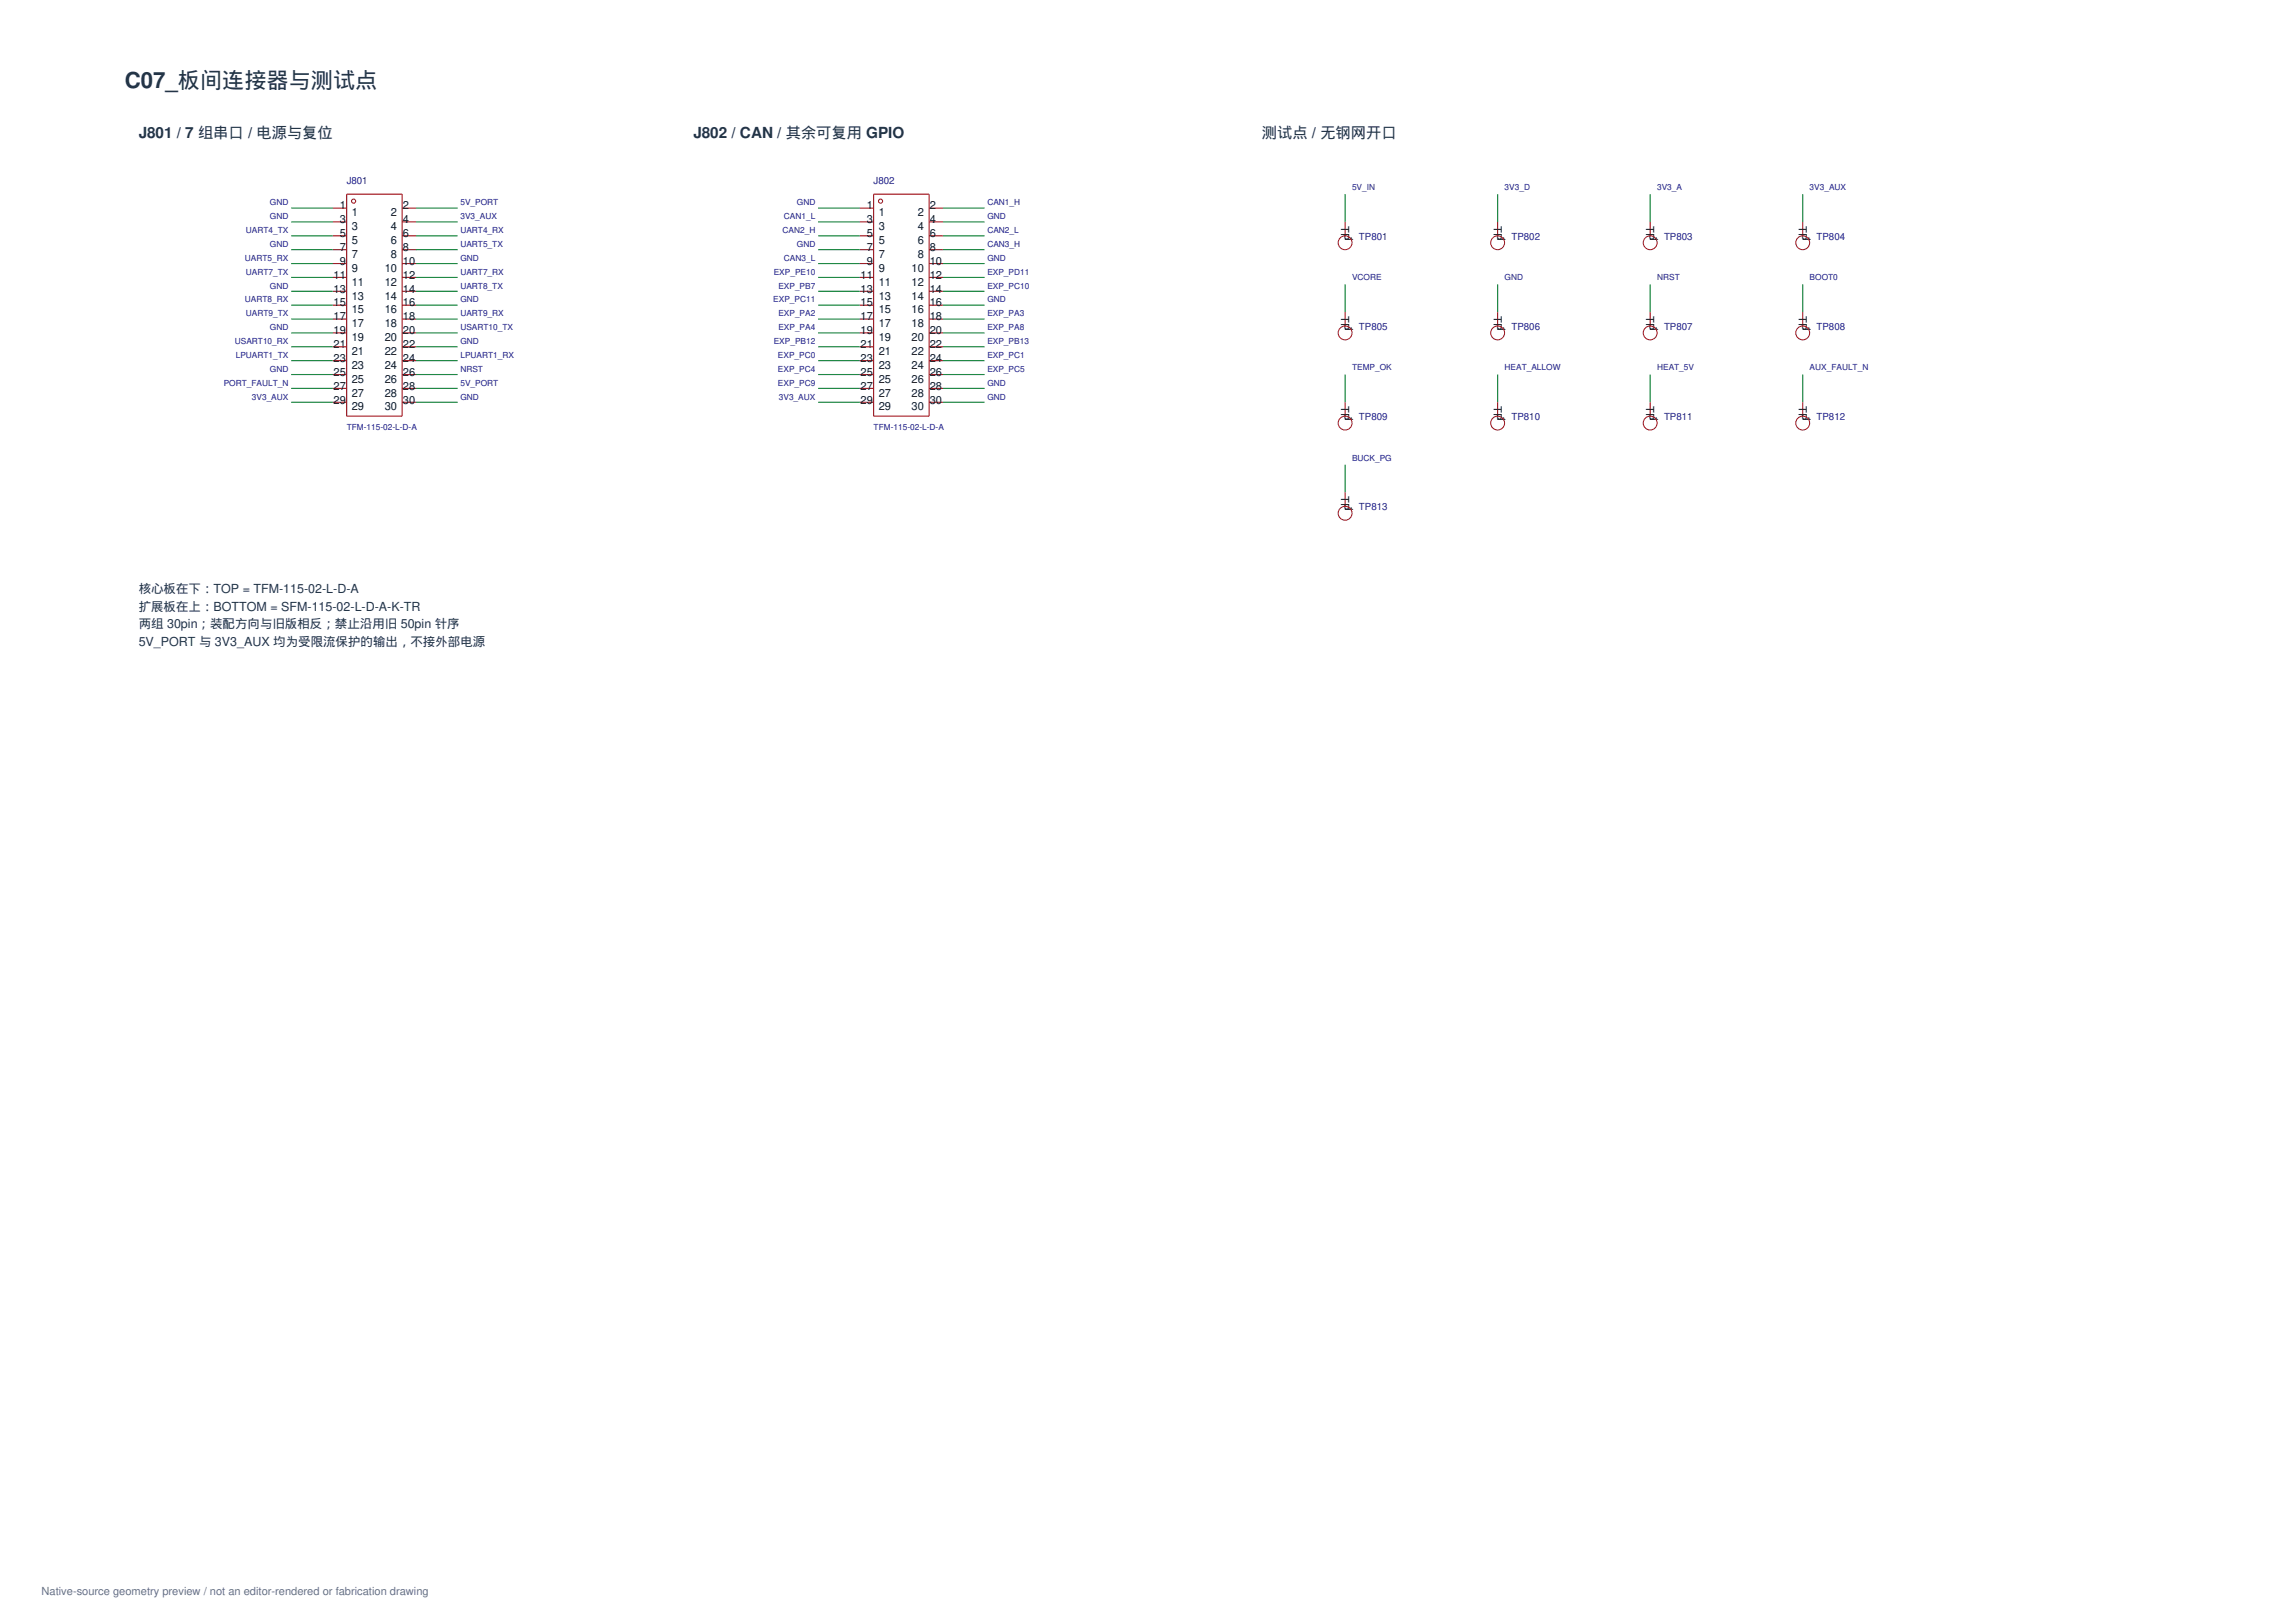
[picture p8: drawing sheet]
<svg xmlns="http://www.w3.org/2000/svg" width="584mm" height="413mm" viewBox="0 0 584 413" stroke-linecap="round" stroke-linejoin="round" font-family="sans-serif">
<defs><g id="words">
<text font-size="5.6" fill="#213547" x="31.7" y="22.4">C07_板间连接器与测试点</text>
<g font-size="3.9" fill="#213547">
<text x="35.3" y="35">J801 / 7 组串口 / 电源与复位</text>
<text x="176.4" y="35">J802 / CAN / 其余可复用 GPIO</text>
<text x="321" y="35">测试点 / 无钢网开口</text>
</g>
<g font-size="3.2" fill="#213547">
<text x="35.3" y="150.9">核心板在下：TOP = TFM-115-02-L-D-A</text>
<text x="35.3" y="155.3">扩展板在上：BOTTOM = SFM-115-02-L-D-A-K-TR</text>
<text x="35.3" y="159.8">两组 30pin；装配方向与旧版相反；禁止沿用旧 50pin 针序</text>
<text x="35.3" y="164.2">5V_PORT 与 3V3_AUX 均为受限流保护的输出，不接外部电源</text>
</g>
<g font-size="2.8" fill="#191919">
<text x="86.4" y="53.2">1</text>
<text x="102.5" y="53.2">2</text>
<text x="220.5" y="53.2">1</text>
<text x="236.5" y="53.2">2</text>
<text x="86.4" y="56.8">3</text>
<text x="89.5" y="55">1</text>
<text x="89.5" y="58.5">3</text>
<text x="99.4" y="58.5">4</text>
<text x="99.4" y="55">2</text>
<text x="102.5" y="56.8">4</text>
<text x="220.5" y="56.8">3</text>
<text x="223.6" y="55">1</text>
<text x="223.6" y="58.5">3</text>
<text x="233.5" y="58.5">4</text>
<text x="233.5" y="55">2</text>
<text x="236.5" y="56.8">4</text>
<text x="341.2" y="57.4" transform="rotate(90 341.2 57.4)">TP</text>
<text x="342.2" y="60" transform="rotate(90 342.2 60)">1</text>
<text x="380" y="57.4" transform="rotate(90 380 57.4)">TP</text>
<text x="381" y="60" transform="rotate(90 381 60)">1</text>
<text x="418.8" y="57.4" transform="rotate(90 418.8 57.4)">TP</text>
<text x="419.8" y="60" transform="rotate(90 419.8 60)">1</text>
<text x="457.6" y="57.4" transform="rotate(90 457.6 57.4)">TP</text>
<text x="458.6" y="60" transform="rotate(90 458.6 60)">1</text>
<text x="86.4" y="60.3">5</text>
<text x="86.4" y="63.8">7</text>
<text x="89.5" y="62.1">5</text>
<text x="89.5" y="65.6">7</text>
<text x="99.4" y="65.6">8</text>
<text x="99.4" y="62.1">6</text>
<text x="102.5" y="63.8">8</text>
<text x="102.5" y="60.3">6</text>
<text x="220.5" y="60.3">5</text>
<text x="220.5" y="63.8">7</text>
<text x="223.6" y="62.1">5</text>
<text x="223.6" y="65.6">7</text>
<text x="233.5" y="65.6">8</text>
<text x="233.5" y="62.1">6</text>
<text x="236.5" y="63.8">8</text>
<text x="236.5" y="60.3">6</text>
<text x="84.9" y="70.9">11</text>
<text x="86.4" y="67.4">9</text>
<text x="89.5" y="69.1">9</text>
<text x="97.9" y="69.1">10</text>
<text x="102.5" y="70.9">12</text>
<text x="102.5" y="67.4">10</text>
<text x="218.9" y="70.9">11</text>
<text x="220.5" y="67.4">9</text>
<text x="223.6" y="69.1">9</text>
<text x="231.9" y="69.1">10</text>
<text x="236.5" y="70.9">12</text>
<text x="236.5" y="67.4">10</text>
<text x="84.9" y="74.4">13</text>
<text x="84.9" y="77.9">15</text>
<text x="89.5" y="72.6">11</text>
<text x="89.5" y="76.2">13</text>
<text x="97.9" y="76.2">14</text>
<text x="97.9" y="72.6">12</text>
<text x="102.5" y="77.9">16</text>
<text x="102.5" y="74.4">14</text>
<text x="218.9" y="74.4">13</text>
<text x="218.9" y="77.9">15</text>
<text x="223.6" y="72.6">11</text>
<text x="223.6" y="76.2">13</text>
<text x="231.9" y="76.2">14</text>
<text x="231.9" y="72.6">12</text>
<text x="236.5" y="77.9">16</text>
<text x="236.5" y="74.4">14</text>
<text x="84.9" y="81.5">17</text>
<text x="89.5" y="79.7">15</text>
<text x="89.5" y="83.2">17</text>
<text x="97.9" y="83.2">18</text>
<text x="97.9" y="79.7">16</text>
<text x="102.5" y="81.5">18</text>
<text x="218.9" y="81.5">17</text>
<text x="223.6" y="79.7">15</text>
<text x="223.6" y="83.2">17</text>
<text x="231.9" y="83.2">18</text>
<text x="231.9" y="79.7">16</text>
<text x="236.5" y="81.5">18</text>
<text x="341.2" y="80.4" transform="rotate(90 341.2 80.4)">TP</text>
<text x="342.2" y="82.9" transform="rotate(90 342.2 82.9)">1</text>
<text x="380" y="80.4" transform="rotate(90 380 80.4)">TP</text>
<text x="381" y="82.9" transform="rotate(90 381 82.9)">1</text>
<text x="418.8" y="80.4" transform="rotate(90 418.8 80.4)">TP</text>
<text x="419.8" y="82.9" transform="rotate(90 419.8 82.9)">1</text>
<text x="457.6" y="80.4" transform="rotate(90 457.6 80.4)">TP</text>
<text x="458.6" y="82.9" transform="rotate(90 458.6 82.9)">1</text>
<text x="84.9" y="85">19</text>
<text x="84.9" y="88.5">21</text>
<text x="89.5" y="86.8">19</text>
<text x="97.9" y="86.8">20</text>
<text x="102.5" y="88.5">22</text>
<text x="102.5" y="85">20</text>
<text x="218.9" y="85">19</text>
<text x="218.9" y="88.5">21</text>
<text x="223.6" y="86.8">19</text>
<text x="231.9" y="86.8">20</text>
<text x="236.5" y="88.5">22</text>
<text x="236.5" y="85">20</text>
<text x="84.9" y="92">23</text>
<text x="84.9" y="95.6">25</text>
<text x="89.5" y="90.3">21</text>
<text x="89.5" y="93.8">23</text>
<text x="97.9" y="93.8">24</text>
<text x="97.9" y="90.3">22</text>
<text x="102.5" y="95.6">26</text>
<text x="102.5" y="92">24</text>
<text x="218.9" y="92">23</text>
<text x="218.9" y="95.6">25</text>
<text x="223.6" y="90.3">21</text>
<text x="223.6" y="93.8">23</text>
<text x="231.9" y="93.8">24</text>
<text x="231.9" y="90.3">22</text>
<text x="236.5" y="95.6">26</text>
<text x="236.5" y="92">24</text>
<text x="84.9" y="99.1">27</text>
<text x="89.5" y="97.3">25</text>
<text x="89.5" y="100.9">27</text>
<text x="97.9" y="100.9">28</text>
<text x="97.9" y="97.3">26</text>
<text x="102.5" y="99.1">28</text>
<text x="218.9" y="99.1">27</text>
<text x="223.6" y="97.3">25</text>
<text x="223.6" y="100.9">27</text>
<text x="231.9" y="100.9">28</text>
<text x="231.9" y="97.3">26</text>
<text x="236.5" y="99.1">28</text>
<text x="84.9" y="102.6">29</text>
<text x="89.5" y="104.4">29</text>
<text x="97.9" y="104.4">30</text>
<text x="102.5" y="102.6">30</text>
<text x="218.9" y="102.6">29</text>
<text x="223.6" y="104.4">29</text>
<text x="231.9" y="104.4">30</text>
<text x="236.5" y="102.6">30</text>
<text x="341.2" y="103.3" transform="rotate(90 341.2 103.3)">TP</text>
<text x="342.2" y="105.8" transform="rotate(90 342.2 105.8)">1</text>
<text x="380" y="103.3" transform="rotate(90 380 103.3)">TP</text>
<text x="381" y="105.8" transform="rotate(90 381 105.8)">1</text>
<text x="418.8" y="103.3" transform="rotate(90 418.8 103.3)">TP</text>
<text x="419.8" y="105.8" transform="rotate(90 419.8 105.8)">1</text>
<text x="457.6" y="103.3" transform="rotate(90 457.6 103.3)">TP</text>
<text x="458.6" y="105.8" transform="rotate(90 458.6 105.8)">1</text>
<text x="341.2" y="126.2" transform="rotate(90 341.2 126.2)">TP</text>
<text x="342.2" y="128.8" transform="rotate(90 342.2 128.8)">1</text>
</g>
<text font-size="2.8" fill="#667085" x="10.6" y="405.7">Native-source geometry preview / not an editor-rendered or fabrication drawing</text>
<g font-size="2.5" fill="#161689">
<text x="88.2" y="46.9">J801</text>
<text x="222.2" y="46.9">J802</text>
<text x="345.7" y="61">TP801</text>
<text x="384.5" y="61">TP802</text>
<text x="423.3" y="61">TP803</text>
<text x="462.1" y="61">TP804</text>
<text x="345.7" y="84">TP805</text>
<text x="384.5" y="84">TP806</text>
<text x="423.3" y="84">TP807</text>
<text x="462.1" y="84">TP808</text>
<text x="345.7" y="106.9">TP809</text>
<text x="384.5" y="106.9">TP810</text>
<text x="423.3" y="106.9">TP811</text>
<text x="462.1" y="106.9">TP812</text>
<text x="345.7" y="129.8">TP813</text>
</g>
<g font-size="2.1" fill="#161689">
<text x="68.7" y="52.2">GND</text>
<text x="117.1" y="52.2">5V_PORT</text>
<text x="202.7" y="52.2">GND</text>
<text x="251.2" y="52.2">CAN1_H</text>
<text x="344" y="48.3">5V_IN</text>
<text x="382.8" y="48.3">3V3_D</text>
<text x="421.6" y="48.3">3V3_A</text>
<text x="460.4" y="48.3">3V3_AUX</text>
<text x="62.6" y="59.3">UART4_TX</text>
<text x="68.7" y="55.7">GND</text>
<text x="117.1" y="59.3">UART4_RX</text>
<text x="117.1" y="55.7">3V3_AUX</text>
<text x="199.1" y="59.3">CAN2_H</text>
<text x="199.4" y="55.7">CAN1_L</text>
<text x="251.2" y="59.3">CAN2_L</text>
<text x="251.2" y="55.7">GND</text>
<text x="68.7" y="62.8">GND</text>
<text x="117.1" y="62.8">UART5_TX</text>
<text x="202.7" y="62.8">GND</text>
<text x="251.2" y="62.8">CAN3_H</text>
<text x="62.3" y="66.3">UART5_RX</text>
<text x="62.6" y="69.8">UART7_TX</text>
<text x="117.1" y="69.8">UART7_RX</text>
<text x="117.1" y="66.3">GND</text>
<text x="196.8" y="69.8">EXP_PE10</text>
<text x="199.4" y="66.3">CAN3_L</text>
<text x="251.2" y="69.8">EXP_PD11</text>
<text x="251.2" y="66.3">GND</text>
<text x="344" y="71.3">VCORE</text>
<text x="382.8" y="71.3">GND</text>
<text x="421.6" y="71.3">NRST</text>
<text x="460.4" y="71.3">BOOT0</text>
<text x="62.3" y="76.9">UART8_RX</text>
<text x="68.7" y="73.4">GND</text>
<text x="117.1" y="76.9">GND</text>
<text x="117.1" y="73.4">UART8_TX</text>
<text x="196.7" y="76.9">EXP_PC11</text>
<text x="198" y="73.4">EXP_PB7</text>
<text x="251.2" y="76.9">GND</text>
<text x="251.2" y="73.4">EXP_PC10</text>
<text x="62.6" y="80.4">UART9_TX</text>
<text x="68.7" y="84">GND</text>
<text x="117.1" y="84">USART10_TX</text>
<text x="117.1" y="80.4">UART9_RX</text>
<text x="198" y="80.4">EXP_PA2</text>
<text x="198" y="84">EXP_PA4</text>
<text x="251.2" y="84">EXP_PA8</text>
<text x="251.2" y="80.4">EXP_PA3</text>
<text x="59.7" y="87.5">USART10_RX</text>
<text x="117.1" y="87.5">GND</text>
<text x="196.8" y="87.5">EXP_PB12</text>
<text x="251.2" y="87.5">EXP_PB13</text>
<text x="60" y="91">LPUART1_TX</text>
<text x="68.7" y="94.5">GND</text>
<text x="117.1" y="94.5">NRST</text>
<text x="117.1" y="91">LPUART1_RX</text>
<text x="197.9" y="91">EXP_PC0</text>
<text x="197.9" y="94.5">EXP_PC4</text>
<text x="251.2" y="94.5">EXP_PC5</text>
<text x="251.2" y="91">EXP_PC1</text>
<text x="344" y="94.2">TEMP_OK</text>
<text x="382.8" y="94.2">HEAT_ALLOW</text>
<text x="421.6" y="94.2">HEAT_5V</text>
<text x="460.4" y="94.2">AUX_FAULT_N</text>
<text x="56.9" y="98.1">PORT_FAULT_N</text>
<text x="64.1" y="101.6">3V3_AUX</text>
<text x="117.1" y="101.6">GND</text>
<text x="117.1" y="98.1">5V_PORT</text>
<text x="197.9" y="98.1">EXP_PC9</text>
<text x="198.1" y="101.6">3V3_AUX</text>
<text x="251.2" y="101.6">GND</text>
<text x="251.2" y="98.1">GND</text>
<text x="88.2" y="109.4">TFM-115-02-L-D-A</text>
<text x="222.2" y="109.4">TFM-115-02-L-D-A</text>
<text x="344" y="117.1">BUCK_PG</text>
</g>
</g></defs>
<g fill="none" stroke="#087d31" stroke-width=".28">
<path d="M74.1 52.9h10.6M74.1 56.4h10.6M74.1 60h10.6M105.8 52.9h10.6M105.8 56.4h10.6M105.8 60h10.6M208.1 52.9h10.6M208.1 56.4h10.6M208.1 60h10.6M239.9 52.9h10.6M239.9 56.4h10.6M239.9 60h10.6"/>
<path d="M342.2 49.4v7M381 49.4v7M419.8 49.4v7M458.6 49.4v7M74.1 63.5h10.6M74.1 67h10.6M74.1 70.6h10.6M74.1 74.1h10.6M74.1 77.6h10.6M105.8 63.5h10.6M105.8 67h10.6M105.8 70.6h10.6"/>
<path d="M105.8 74.1h10.6M105.8 77.6h10.6M208.1 63.5h10.6M208.1 67h10.6M208.1 70.6h10.6M208.1 74.1h10.6M208.1 77.6h10.6M239.9 63.5h10.6M239.9 67h10.6M239.9 70.6h10.6M239.9 74.1h10.6M239.9 77.6h10.6"/>
<path d="M342.2 72.3v7.1M381 72.3v7.1M419.8 72.3v7.1M458.6 72.3v7.1M74.1 98.8h10.6M74.1 95.2h10.6M74.1 91.7h10.6M74.1 88.2h10.6M74.1 84.7h10.6M74.1 81.1h10.6M105.8 98.8h10.6M105.8 95.2h10.6"/>
<path d="M105.8 91.7h10.6M105.8 88.2h10.6M105.8 84.7h10.6M105.8 81.1h10.6M208.1 98.8h10.6M208.1 95.2h10.6M208.1 91.7h10.6M208.1 88.2h10.6M208.1 84.7h10.6M208.1 81.1h10.6M239.9 98.8h10.6M239.9 95.2h10.6"/>
<path d="M239.9 91.7h10.6M239.9 88.2h10.6M239.9 84.7h10.6M239.9 81.1h10.6M342.2 95.2v7.1M381 95.2v7.1M419.8 95.2v7.1M458.6 95.2v7.1M74.1 102.3h10.6M105.8 102.3h10.6M208.1 102.3h10.6M239.9 102.3h10.6"/>
<path d="M342.2 118.2v7"/>
</g>
<g fill="none" stroke="#a2131c" stroke-width=".28">
<path d="M84.7 52.9h3.5M84.7 56.4h3.5M84.7 60h3.5M88.2 49.4h14.1v56.4h-14.1zM102.3 52.9h3.5M102.3 56.4h3.5M102.3 60h3.5M218.7 52.9h3.5M218.7 56.4h3.5M218.7 60h3.5M222.2 49.4h14.2v56.4h-14.2zM236.4 52.9h3.5"/>
<path d="M236.4 56.4h3.5M236.4 60h3.5M342.2 56.4v3.6M381 56.4v3.6M419.8 56.4v3.6M458.6 56.4v3.6M84.7 63.5h3.5M84.7 67h3.5M84.7 70.6h3.5M84.7 74.1h3.5M84.7 77.6h3.5M102.3 63.5h3.5"/>
<path d="M102.3 67h3.5M102.3 70.6h3.5M102.3 74.1h3.5M102.3 77.6h3.5M218.7 63.5h3.5M218.7 67h3.5M218.7 70.6h3.5M218.7 74.1h3.5M218.7 77.6h3.5M236.4 63.5h3.5M236.4 67h3.5M236.4 70.6h3.5"/>
<path d="M236.4 74.1h3.5M236.4 77.6h3.5M342.2 79.4v3.5M381 79.4v3.5M419.8 79.4v3.5M458.6 79.4v3.5M84.7 98.8h3.5M84.7 95.2h3.5M84.7 91.7h3.5M84.7 88.2h3.5M84.7 84.7h3.5M84.7 81.1h3.5"/>
<path d="M102.3 98.8h3.5M102.3 95.2h3.5M102.3 91.7h3.5M102.3 88.2h3.5M102.3 84.7h3.5M102.3 81.1h3.5M218.7 98.8h3.5M218.7 95.2h3.5M218.7 91.7h3.5M218.7 88.2h3.5M218.7 84.7h3.5M218.7 81.1h3.5"/>
<path d="M236.4 98.8h3.5M236.4 95.2h3.5M236.4 91.7h3.5M236.4 88.2h3.5M236.4 84.7h3.5M236.4 81.1h3.5M84.7 102.3h3.5M102.3 102.3h3.5M218.7 102.3h3.5M236.4 102.3h3.5M342.2 102.3v3.5M381 102.3v3.5"/>
<path d="M419.8 102.3v3.5M458.6 102.3v3.5M342.2 125.2v3.6"/>
</g>
<g fill="none" stroke="#a2131c" stroke-width=".25">
<circle cx="90" cy="51.2" r=".53"/>
<circle cx="224" cy="51.2" r=".53"/>
<circle cx="342.2" cy="61.7" r="1.76"/>
<circle cx="381" cy="61.7" r="1.76"/>
<circle cx="419.8" cy="61.7" r="1.76"/>
<circle cx="458.6" cy="61.7" r="1.76"/>
<circle cx="342.2" cy="84.7" r="1.76"/>
<circle cx="381" cy="84.7" r="1.76"/>
<circle cx="419.8" cy="84.7" r="1.76"/>
<circle cx="458.6" cy="84.7" r="1.76"/>
<circle cx="342.2" cy="107.6" r="1.76"/>
<circle cx="381" cy="107.6" r="1.76"/>
<circle cx="419.8" cy="107.6" r="1.76"/>
<circle cx="458.6" cy="107.6" r="1.76"/>
<circle cx="342.2" cy="130.5" r="1.76"/>
</g>
<use href="#words"/>
</svg>
